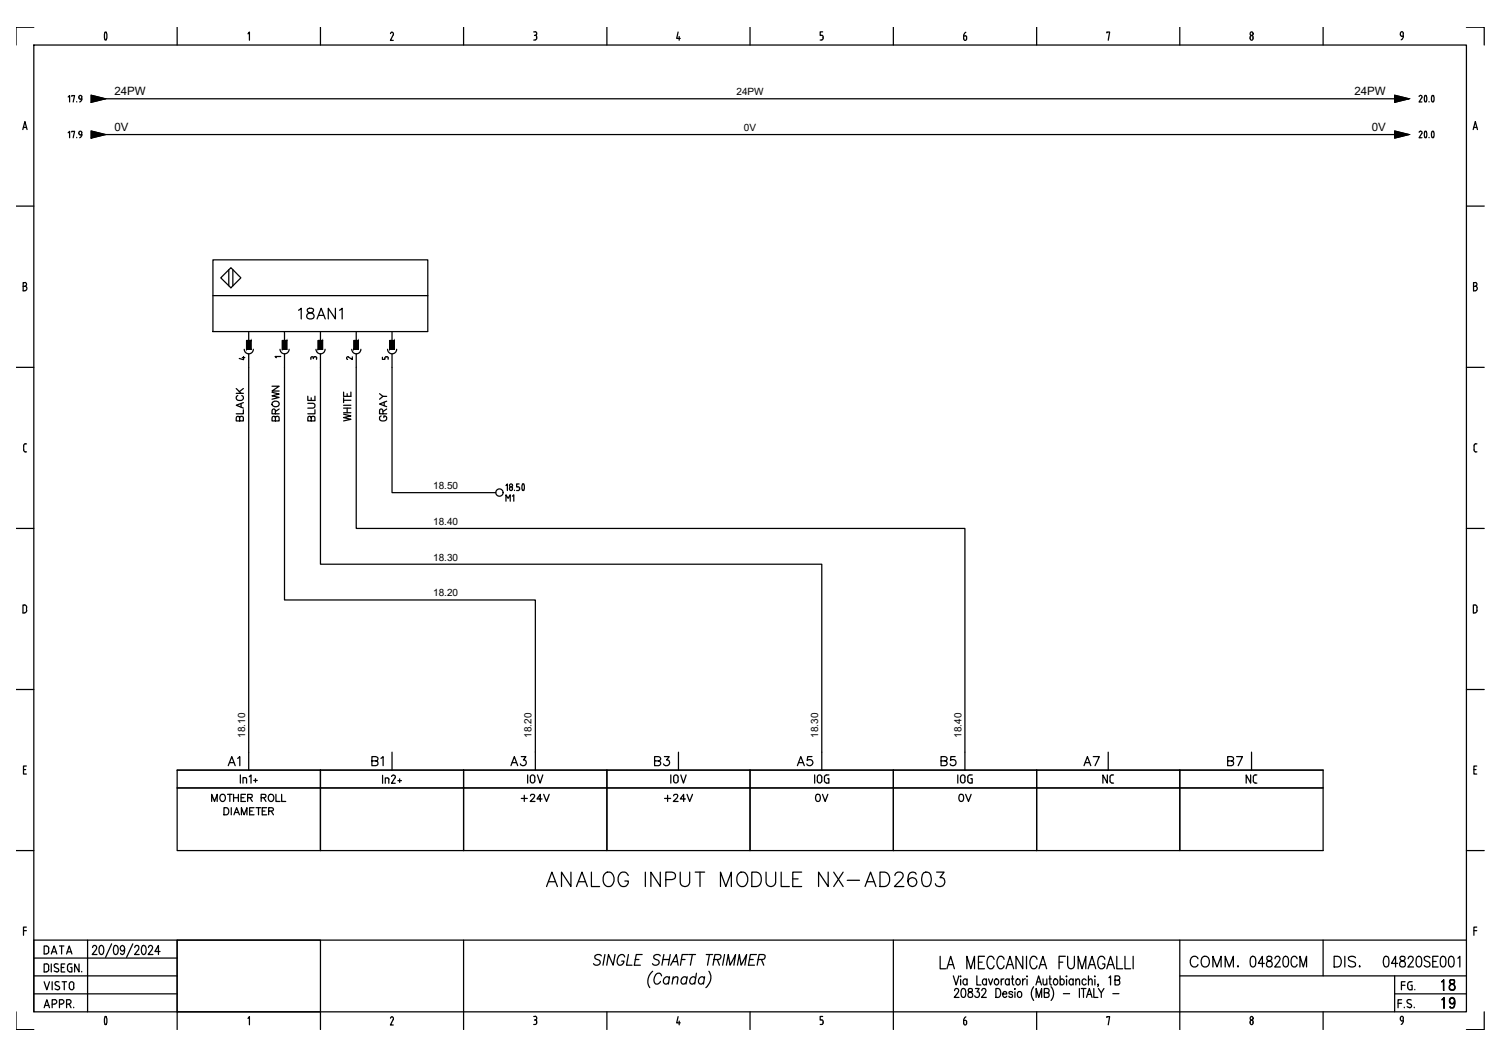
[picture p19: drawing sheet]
<svg xmlns="http://www.w3.org/2000/svg" width="297mm" height="210mm" viewBox="0 0 297 210" stroke-linecap="round" stroke-linejoin="round" font-family="sans-serif">
<defs><g id="words">
<g font-size="2.3">
<text x="22.7" y="18.9">24PW</text>
<text x="268.4" y="18.9">24PW</text>
<text x="22.7" y="26">0V</text>
<text x="271.8" y="26">0V</text>
</g>
<g font-size="2">
<text x="145.9" y="18.9">24PW</text>
<text x="147.4" y="26">0V</text>
<text x="85.8" y="96.9">18.50</text>
<text x="85.8" y="104">18.40</text>
<text x="85.8" y="111.1">18.30</text>
<text x="85.8" y="118.2">18.20</text>
<text x="48.6" y="146.3" transform="rotate(-90 48.6 146.3)">18.10</text>
<text x="105.3" y="146.3" transform="rotate(-90 105.3 146.3)">18.20</text>
<text x="162.1" y="146.3" transform="rotate(-90 162.1 146.3)">18.30</text>
<text x="190.5" y="146.3" transform="rotate(-90 190.5 146.3)">18.40</text>
</g>
</g></defs>
<g fill="none" stroke="#000" stroke-width=".25">
<path d="M6.7 8.9h283.9v191.7h-283.9zM6.7 5.4h-3.5v3.5M13.5 19.2l.3-.3v1.3M14.2 19.1v-.2h.6l-.3 1.3M15.9 19.6h.3M16.2 19.2v.4M16.2 19.2a.34 .34 0 0 0-.4-.2 .34 .34 0 0 0-.2 .4 .34 .34 0 0 0 .3 .2M16.2 19.6v.3l-.4 .3M18.1 18.9l2.8 .7-2.8 .7zM20.8 6.4h.3M20.8 7.8h.3M20.8 6.4l-.1 .7 .1 .8"/>
<path d="M20.9 19.6h255.5M21.1 6.4l.1 .7-.1 .8M35.1 5.4v3.5M49.1 6.7l.3-.4v1.7M63.5 5.4v3.5M77.4 6.7l.3-.3a.38 .38 0 0 1 .2 .6M77.9 6.9l-.5 1.1h.5M91.9 5.4v3.5M105.8 6.3h.3a.38 .38 0 0 1 .3 .4 .38 .38 0 0 1-.5 .3M106.1 7l.3 .4M106.3 7.4v.1M106.4 7.5l-.2 .4h-.4"/>
<path d="M120.3 5.4v3.5M134.4 6.3l-.3 1.3h.7M134.6 7.2v.8M148.6 5.4v3.5M162.5 7.9h.3M162.8 7l.3 .4M163 6.3h-.5v.7h.3M163.1 7.4v.1M163.1 7.5l-.3 .4M177 5.4v3.5M191 7.6l.3 .4 .3-.4M191.2 7.1h-.2v.6"/>
<path d="M191.3 7.1l.2 .1 .1 .2M191.4 6.4l-.4 .4v.3M191.5 7.5v.2M205.4 5.4v3.5M219.3 6.5v-.2h.6l-.3 1.7M233.8 5.4v3.5M247.7 7.4l.3-.4 .3 .4M247.7 7.6l.3 .4 .3-.4M247.7 7.4v.2M248.3 7.4v.2M262.2 5.4v3.5M276.4 18.9l2.8 .7-2.8 .7z"/>
<path d="M277.5 6.7v.3l.3 .2M277.5 6.6l.3-.3 .3 .3M278.1 6.7v.5h-.3M278.1 7.1l-.2 .6-.2 .2M281.2 19.1l.3-.2a.3 .3 0 0 1 .3 .5l-.6 .8h.6M282.3 19h.3M282.4 19l-.2 .6 .2 .5M282.6 19l.1 .8-.1 .4-.3-.1M283.8 19l-.1 .8 .1 .4 .3-.1M283.8 19h.3M284.1 19l.1 .6-.1 .5M290.6 5.4h3.5v3.5"/>
<path d="M4.5 25.7l.4-1.6 .5 1.6M4.7 25.3h.6M13.5 26.3l.3-.3v1.3M14.2 26.2v-.2h.6l-.3 1.3M15.2 20.1v.1M15.2 27.2v.1M15.9 26.7h.3M16.2 26.3v.4M16.2 26.3a.34 .34 0 0 0-.4-.2 .34 .34 0 0 0-.2 .4 .34 .34 0 0 0 .3 .2M16.2 26.7v.3l-.4 .3M18.1 26l2.8 .7-2.8 .7zM20.9 26.7h255.5"/>
<path d="M276.4 26l2.8 .7-2.8 .7zM281.2 26.2l.3-.2a.3 .3 0 0 1 .3 .5l-.6 .8h.6M282.3 26.1h.3M282.3 27.2h.3M282.4 26.1l-.2 .6 .2 .5M282.6 26.1l.2 .6-.2 .5M283.2 20.1v.1M283.2 27.2v.1M283.8 26.1l-.2 .6 .2 .5M283.8 26.1h.3M283.8 27.2h.3M284.1 26.1l.1 .6-.1 .5"/>
<path d="M291.9 25.7l.4-1.6 .5 1.6M292 25.3h.6M3.2 40.9h3.5M4.6 56.8h.3M4.9 56h-.3v1.6h.3M5 56a.38 .38 0 0 1 .3 .4 .38 .38 0 0 1-.3 .3 .45 .45 0 0 1 .3 .5 .45 .45 0 0 1-.3 .4M42.2 51.5h42.6v14.2h-42.6zM42.2 58.6h42.6M43.7 55.1l2.1-2 1.9 2-1.9 1.9zM45.3 53.5v3.2M46.1 53.5v3.2M290.6 40.9h3.5"/>
<path d="M292 56.8h.3M292.3 56h-.3v1.6h.3M292.4 56a.38 .38 0 0 1 .3 .4 .38 .38 0 0 1-.3 .3 .45 .45 0 0 1 .3 .5 .45 .45 0 0 1-.3 .4M3.2 72.8h3.5M46.8 78h1.4M46.8 77l1 1M47.1 78.4a.51 .51 0 0 0-.3 .6 .51 .51 0 0 0 .5 .4h.4a.51 .51 0 0 0 .5-.4 .51 .51 0 0 0-.3-.6M48 70.9h.5M48.2 79.8l-1.4 .5 1.4 .6M48.2 77l-.8 .6M48.3 70.7v.6l-.9-.3M48.4 69.2a.9 .9 0 0 0 .9 .9 .9 .9 0 0 0 .9-.9"/>
<path d="M48.9 67.5h.8v1.8h-.8zM49.3 65.7v1.8M49.3 70.1v82.5M53.9 77.8l1.4 .3-1.4 .4 1.4 .3-1.4 .3M53.9 76.6h1.4l-1.4 .9h1.4M54 79.8a.67 .67 0 0 1 .9-.3 .67 .67 0 0 1 .2 1 .7 .7 0 0 1-.8 .1 .7 .7 0 0 1-.3-.8zM55.5 69.2a.9 .9 0 0 0 .9 .9 .9 .9 0 0 0 .9-.9M55.6 70.7h-1.1l.3 .2M56 67.5h.8v1.8h-.8zM56.4 70.1v48.8h49.7v33.7M56.4 65.7v1.8M59.2 61.5l.5-.4v2.1"/>
<path d="M61 79.9h1a.48 .48 0 0 1 .4 .5 .48 .48 0 0 1-.4 .5h-1M61 78.5v.9h1.4v-.9M61 61.2a.42 .42 0 0 0 .2 .7 .91 .91 0 0 1 1 .9 .76 .76 0 0 1-.8 .4 .76 .76 0 0 1-.6-.7 1.36 1.36 0 0 1 1.2-.7l.1-.4a.85 .85 0 0 0-1.1-.2zM61.6 71v.2M61.6 71l.3-.3 .2 .3M61.7 78.8v.6M62.1 71v.1M62.3 70.7h.2M62.4 70.7l-.3 .3M62.5 70.7l.3 .3M62.6 69.2a.9 .9 0 0 0 .9 .9 .9 .9 0 0 0 .9-.9M62.7 71v.2"/>
<path d="M62.8 63.2l.8-2.1 .9 2.1M63 67.5h.9v1.8h-.9zM63.1 62.5h1M63.5 70.1v41.7h99.3v40.8M63.5 65.7v1.8M66.5 61.1v2.1l-1.4-2.1v2.1M67.3 61.5l.5-.4v2.1M68.1 77.7v.9h1.4v-.9M68.1 79.3h1.4M68.1 78.8v1M68.7 71l.2 .3M68.8 78v.6"/>
<path d="M69.1 70.7h-.3l-.1 .3M69.7 69.2a.9 .9 0 0 0 .9 .9 .9 .9 0 0 0 .9-.9M69.8 70.7v.6l-.7-.5M70.1 67.5h.9v1.8h-.9zM70.6 70.1v34.6h120.6v47.9M70.6 65.7v1.8M75.2 78l.7 .6-.7 .5M75.8 70.8v.4h.5v-.2M75.9 78.6h.7M76.1 79.7v.7M76.5 70.7h.2M76.5 70.7l-.2 .3"/>
<path d="M76.6 79.5l-1.4 .6 1.4 .5M76.7 70.7l.2 .3M76.8 69.2a.9 .9 0 0 0 .9 .9 .9 .9 0 0 0 .9-.9M76.9 71v.2M77.2 67.5h.9v1.8h-.9zM77.7 70.1v27.5h20.5M77.7 65.7v1.8M290.6 72.8h3.5M4.7 88.4v.8a.42 .42 0 0 0 .6 .4M5 88h.3M5 87.9l-.3 .5M47.5 82.8l.3-.3 .4 .1v.2v.6h-1.4l.1-.8 .2-.1 .3 .1 .1 .8"/>
<path d="M47.8 80v.7M48.2 81.2v.8h-1.4M54.6 82.8l.3-.3 .3 .1 .1 .2v.6h-1.4l.1-.8 .2-.1 .3 .1 .1 .8M54.6 82l-.1-.8-.3-.1-.3 .3v.6h1.4M55.3 81.1l-.7 .5M61.7 82.8l.2-.3 .5 .1v.2v.6h-1.4l.1-.8 .2-.1 .3 .1 .1 .8M62.4 81.2v.8h-1.4M68.1 82.1l1.4 .3-1.4 .4 1.4 .3-1.4 .3M68.1 81.8h1.4M68.1 80.9h1.4M68.1 80.3h1.4M68.8 80.9v.9"/>
<path d="M75.5 82.4a.51 .51 0 0 0-.3 .6 .51 .51 0 0 0 .5 .4 .57 .57 0 0 0 .8-.1 .57 .57 0 0 0-.1-.8l-.3-.1v.4M75.9 82l-.1-.8-.2-.1h-.3l-.1 .9h1.4M76.6 81.1l-.7 .5M100.3 99.3v-1.2l.4 .7 .4-.7v1.2M100.3 96.2l.2-.3v1.3M101.5 98.4l.3-.3v1.2M101.5 96.8v.1M101.6 96.8a.31 .31 0 0 0-.5-.2 .31 .31 0 0 0 0 .5 .31 .31 0 0 0 .5-.2M102 97.2h.1M102.4 97.2h.3M102.7 96.5l.3 .3M102.9 95.9h-.5v.6h.3"/>
<path d="M102.9 96.8v.1M103 96.9l-.3 .3M103.5 96h.3M103.5 97.1h.3M103.5 96l-.1 .6 .1 .5M103.8 96l.1 .6-.1 .5M292.1 88.4v.8a.42 .42 0 0 0 .6 .4M292.4 88h.3M292.4 87.9l-.3 .5M3.2 104.7h3.5M4.9 119.9h-.3v1.6h.3M4.9 119.9l.3 .2 .1 .3"/>
<path d="M290.6 104.7h3.5M3.2 136.7h3.5M5.3 120.4v.6M5.3 121l-.1 .2-.3 .3M290.6 136.7h3.5M292.7 121l-.1-.9-.1-.1-.5-.1v1.6h.3M292.7 121l-.1 .2-.3 .3M4.7 152.5h.4M5.2 151.8h-.5v1.6h.5M35.1 152.6h227.1v16h-28.4v-16v16h-28.4v-16v16h-28.4v-16v16h-28.4v-16v16h-28.3v-16v16h-28.4v-16v16h-28.4v-16v16h-28.4zM35.1 156.2h227.1M41.9 158.9v-1.5l.6 1.5 .5-1.5v1.5"/>
<path d="M43.7 157.6a.65 .65 0 0 1 .9 .1 .65 .65 0 0 1-.1 .9 .65 .65 0 0 1-.9-.1 .65 .65 0 0 1 .1-.9zM45.1 157.4h.9M45.2 151.8l.7-1.8 .7 1.8M45.5 151.2h.8M45.5 157.4v1.5M46.3 157.4v1.5M46.3 158.1h.9M47.1 150.3l.4-.3v1.8M47.2 157.4v1.5M47.6 153.6v1.6M47.8 158.1h.5M48.6 157.4h-.8v1.5h.8"/>
<path d="M48.9 154.4v.8M48.9 154.4l-.2-.2-.5-.1v1.1M49.1 158.1l.8-.1 .1-.4-.9-.2v1.5M49.4 154l.3-.4v1.6M49.5 158.1l.5 .8M50.3 154.7h.7M50.6 154.3v.7M51.8 158.1l.8-.1 .1-.2-.1-.2-.8-.2v1.5M52.2 158.1l.5 .8M53.3 157.6a.65 .65 0 0 1 .9 .1 .65 .65 0 0 1-.1 .9 .65 .65 0 0 1-.9-.1 .65 .65 0 0 1 .1-.9zM54.7 157.4v1.5h.8M55.8 157.4v1.5h.8"/>
<path d="M73.7 150.8l1-.1 .2-.2-.1-.4-.3-.1h-.8v1.8h.8l.3-.2v-.6l-.3-.2M75.5 150.3l.4-.3v1.8M75.8 153.7v1.6M77 154.5v.8M77.1 154.5l-.2-.3h-.6v1.1M77.7 149.1v3.5M77.9 153.6l-.3 .3M78 153.6a.37 .37 0 0 1 .3 .6M78.2 154.2l-.6 1.1h.7M78.8 154.7h.8M79.2 154.4v.7M101.2 151.8l.7-1.8 .7 1.8"/>
<path d="M101.5 151.2h.8M103.3 150h.9l-.5 .6a.59 .59 0 0 1 .4 1 .59 .59 0 0 1-1-.2M103.3 158.3h1.2M103.9 157.6v1.3M104.6 153.6v1.6M105.1 154a.44 .44 0 0 1 .4-.4 .44 .44 0 0 1 .5 .4M105.1 154.1v.6a.44 .44 0 0 0 .4 .5 .44 .44 0 0 0 .5-.5v-.6M105.1 157.8l.3-.4 .4 .1 .1 .2-.2 .5-.6 .7h.9M106.5 153.6l.5 1.6 .6-1.6M107.4 158.4h-1l.7-1v1.5M107.7 157.4l.6 1.5 .5-1.5M129.7 150.8l1-.1 .2-.2-.1-.4-.3-.1h-.8v1.8h.8a.48 .48 0 0 0 .4-.5 .48 .48 0 0 0-.4-.5"/>
<path d="M131.7 150h.9l-.5 .6a.6 .6 0 0 1 .4 1 .6 .6 0 0 1-1-.2M131.7 158.3h1.2M132.3 157.6v1.3M132.9 153.6v1.6M133.5 154a.44 .44 0 0 1 .4-.4 .44 .44 0 0 1 .5 .4M133.5 154.1v.6a.44 .44 0 0 0 .4 .5 .44 .44 0 0 0 .5-.5v-.6M133.5 157.8l.3-.4 .4 .1 .1 .2-.2 .5-.7 .7h1M134.4 149.1v3.5M134.9 153.6l.5 1.6 .6-1.6M135.8 158.4h-1l.7-1v1.5M136.1 157.4l.6 1.5 .5-1.5M158 151.8l.7-1.8 .7 1.8"/>
<path d="M158.3 151.2h.8M160.9 150h-.8l-.2 .7a.64 .64 0 0 1 1 0 .64 .64 0 0 1-.1 1 .64 .64 0 0 1-.9-.3M161.4 153.6v1.6M161.8 157.5l.4-.1a.77 .77 0 0 1 .4 .8 .77 .77 0 0 1-.6 .7 .9 .9 0 0 1-.2-1.4zM162 154a.44 .44 0 0 1 .4-.4 .44 .44 0 0 1 .4 .4M162 154.1v.6a.44 .44 0 0 0 .4 .5 .44 .44 0 0 0 .4-.5v-.6M163 157.4l.5 1.5 .5-1.5M163.4 154.1v.9l.4 .2M163.8 153.6h.5M163.8 153.6l-.4 .2v.2M164 154.3h.3v.9h-.5M186.5 150.8l1-.1 .2-.2-.1-.4-.3-.1h-.8v1.8h.8a.48 .48 0 0 0 .4-.5 .48 .48 0 0 0-.4-.5"/>
<path d="M189.3 150h-.9l-.1 .7a.62 .62 0 0 1 1 0 .62 .62 0 0 1-.1 .9 .62 .62 0 0 1-.9-.2M189.8 153.6v1.6M190.2 157.5l.3-.1a.75 .75 0 0 1 .5 .8 .75 .75 0 0 1-.6 .7 .93 .93 0 0 1-.2-1.4zM190.3 154.1v.7M190.4 154a.44 .44 0 0 1 .4-.4 .44 .44 0 0 1 .4 .4M191.2 154.1v.6a.44 .44 0 0 1-.4 .5 .44 .44 0 0 1-.4-.5M191.3 157.4l.6 1.5 .5-1.5M191.8 154.1v.9l.4 .2h.5v-.9h-.3M192.7 153.6l-.7 .1-.2 .3M214.8 151.8l.7-1.8 .6 1.8M215.1 151.2h.8M216.6 150h1.2l-.8 1.8"/>
<path d="M219.4 153.6v1.6l-.9-1.6v1.6M219.6 149.1v3.5M220 154.8a.54 .54 0 0 0 .7 .4M220.7 153.6l-.7 .2v1M243.3 150.8l1-.1 .1-.2v-.4l-.4-.1h-.7v1.8h.7l.4-.2v-.6l-.4-.2M245 150h1.2l-.8 1.8M247.8 153.6v1.6l-.9-1.6v1.6M248 149.1v3.5M248.4 154.8a.54 .54 0 0 0 .7 .4M249.1 153.6l-.7 .2v1M292.1 152.5h.4M292.6 151.8h-.5v1.6h.5"/>
<path d="M3.2 168.6h3.5M44.4 160.1h.5a.76 .76 0 0 1 .5 .7 .76 .76 0 0 1-.5 .7h-.5zM45.8 160.1v1.4M46.4 161.5l.5-1.4 .5 1.4M46.6 161h.6M47.8 161.5v-1.4l.6 1.4 .5-1.4v1.4M49.5 160.8h.5M50.3 160.1h-.8v1.4h.8M50.7 160.1h1M51.2 160.1v1.4M52 160.8h.5M52.8 160.1h-.8v1.4h.8"/>
<path d="M53.2 160.8l.8-.1 .2-.3-.3-.3h-.7v1.4M53.7 160.8l.5 .7M108.3 175.7l1.1-2.8 1.1 2.8M108.7 174.8h1.3M113.1 172.9v2.8l-1.8-2.8v2.8M114.2 175.7l1.1-2.8 1.1 2.8M114.7 174.8h1.3M117.2 172.9v2.8h1.6M119.8 173.3a1.05 1.05 0 0 1 1.2-.4 1.05 1.05 0 0 1 .7 1.1 1.33 1.33 0 0 1-1.4 1.7 1.64 1.64 0 0 1-.5-2.4zM124.5 173.5a1.04 1.04 0 0 0-1.2-.6 1.04 1.04 0 0 0-.8 1.1 1.33 1.33 0 0 0 1.3 1.7 1.01 1.01 0 0 0 .7-1.1h-.7M127.9 172.9v2.8M130.8 172.9v2.8l-1.8-2.8v2.8"/>
<path d="M131.9 174.3h1.3a.74 .74 0 0 0 .7-.7 .74 .74 0 0 0-.7-.7h-1.3v2.8M134.8 172.9v2a.94 .94 0 0 0 .9 .8 .94 .94 0 0 0 1-.8v-2M137.8 172.9h1.8M138.7 172.9v2.8M142.8 175.7v-2.8l1 2.8 1.1-2.8v2.8M146.5 173a1.08 1.08 0 0 1 1.7 1 1.33 1.33 0 0 1-1.4 1.7 1.67 1.67 0 0 1-.3-2.7zM149 172.9h.9a1.55 1.55 0 0 1 1 1.4 1.55 1.55 0 0 1-1 1.4h-.9zM151.8 172.9v2a.96 .96 0 0 0 1 .8 .96 .96 0 0 0 .9-.8v-2M154.8 172.9v2.8h1.6M157.1 174.2h1.1M158.9 172.9h-1.8v2.8h1.8M164.1 172.9v2.8l-1.9-2.8v2.8"/>
<path d="M165.2 172.9l1.9 2.8M167.1 172.9l-1.9 2.8M167.9 174.5h2.4M171.4 175.7l1.1-2.8 1.1 2.8M171.8 174.8h1.4M174.4 172.9h.9a1.53 1.53 0 0 1 1 1.4 1.53 1.53 0 0 1-1 1.4h-.9zM177.3 173.5l.2-.4a.9 .9 0 0 1 1.4 0 .93 .93 0 0 1-.3 1.2l-1.4 1.4h1.9M181.5 173.3a.8 .8 0 0 0-1.2-.3 2.13 2.13 0 0 0 0 2.6 .88 .88 0 0 0 1.3-.4 .88 .88 0 0 0-.6-1.2 .88 .88 0 0 0-1.1 .8M183 173a.94 .94 0 0 1 1.4 .4 2.31 2.31 0 0 1-.3 2.2 .89 .89 0 0 1-1.3-.4 2.37 2.37 0 0 1 .2-2.2zM185.6 172.9h1.5l-.8 1.1a.91 .91 0 0 1 .9 1 .91 .91 0 0 1-1.2 .7l-.4-.1-.3-.4M290.6 168.6h3.5M4.7 184.5h.5"/>
<path d="M5.2 183.8h-.5v1.6M6.7 189.9h28.4M6.7 193.4h28.4M6.7 197h28.4M8.7 199.7l.6-1.5 .5 1.5M8.7 194.6l.6 1.6 .5-1.6M8.9 199.3h.8M9.2 187.5h-.5v1.6h.5M9.2 191.1h-.5v1.6h.5M9.2 187.5l.2 .1 .3 .4M9.2 191l.2 .1 .3 .4M9.6 188v.6"/>
<path d="M9.6 191.5v.7M9.7 188.6l-.1 .2-.4 .3M9.7 192.1l-.3 .5h-.2M10.2 189.1l.5-1.6 .6 1.6M10.2 191.1v1.6M10.3 188.7h.8M10.3 199h.5M10.3 194.6v1.6M10.7 192.4l.6 .2M10.8 198.2h-.5v1.5M10.8 198.1a.44 .44 0 0 1 .5 .5 .44 .44 0 0 1-.5 .4M10.9 191.7l.5 .3"/>
<path d="M11.1 191l.4 .1M11.1 195.3l.5 .2M11.1 191l-.4 .3 .2 .4M11.4 192l.2 .4-.3 .3M11.6 195.5a.41 .41 0 0 1 .1 .6 .41 .41 0 0 1-.6 0l-.2-.1M11.7 194.6a.43 .43 0 0 0-.6 0 .43 .43 0 0 0 0 .7M11.8 187.5h.9M11.8 199h.4M12.1 191.8h.6M12.2 198.2h-.4v1.5M12.2 187.5v1.6M12.2 198.1a.44 .44 0 0 1 .5 .5 .44 .44 0 0 1-.5 .4"/>
<path d="M12.3 194.6h.9M12.7 194.6v1.6M12.8 191.1h-.7v1.6h.7M13.2 189.1l.5-1.6 .6 1.6M13.2 199h.4M13.3 188.7h.8M13.4 191.5v.7M13.4 192.2l.1 .2 .3 .2M13.6 198.2h-.4v1.5M13.6 198.1a.44 .44 0 0 1 .5 .5 .44 .44 0 0 1-.5 .4M13.7 199l.4 .7M13.7 195.1v.7"/>
<path d="M13.8 195a.44 .44 0 0 1 .4-.4 .44 .44 0 0 1 .4 .4M13.8 195.7a.44 .44 0 0 0 .4 .5 .44 .44 0 0 0 .4-.5M13.8 191.1h.5M13.8 191l-.3 .2-.1 .3M14 191.8h.3v.9h-.5M14.6 195.1v.7M14.6 199.6v.1M15.7 191.1v1.6l-.9-1.6v1.6M16.2 192.5v.2M17.4 186.3v14.3M18.3 187.8v-.1a.43 .43 0 0 1 .7-.3 .43 .43 0 0 1 .1 .7l-.8 1.1h.9M19.8 187.5l.4-.1a1.22 1.22 0 0 1 0 1.8h-.2a1.29 1.29 0 0 1-.2-1.7z"/>
<path d="M22.1 187.1l-1.2 2.7M22.6 187.5l.4-.1a1.16 1.16 0 0 1 0 1.8h-.1a1.4 1.4 0 0 1-.3-1.7zM24.7 188l-.2 .4a.49 .49 0 0 1-.7-.4 .49 .49 0 0 1 .7-.5 1.29 1.29 0 0 1-.2 1.7l-.4-.3M26.3 187.1l-1.2 2.7M26.7 187.8l.3-.4 .5 .2v.5l-.8 1.1h.9M28.2 187.5l.3-.1a1.16 1.16 0 0 1 0 1.8h-.1a1.34 1.34 0 0 1-.2-1.7zM29.4 187.8v-.1a.43 .43 0 0 1 .6-.3 .43 .43 0 0 1 .2 .7l-.8 1.1h.9M31.7 188.6h-1l.7-1.2v1.8M35.1 186.3v17.8M35.1 186.3h28.4v14.3h-28.4zM91.9 186.3v17.8M119.2 189.5a.69 .69 0 0 0-.8-.3 .69 .69 0 0 0-.5 .7l.8 .4a.54 .54 0 0 1 .2 .6 .54 .54 0 0 1-.5 .4l-.6-.1-.2-.2"/>
<path d="M119.9 189.2l-.4 2.1M121.9 189.2l-.4 2.1-.9-2.1-.4 2.1M123.8 189.7l-.2-.4a.85 .85 0 0 0-1.2 .7 .98 .98 0 0 0 .3 1.3 .81 .81 0 0 0 .9-.8h-.4M124.5 189.2l-.4 2.1h1.1M125.9 190.2h.7M127.2 189.2h-1.1l-.4 2.1h1.2M129.3 192.5a2.47 2.47 0 0 0-.5 3.3M130.8 189.5a.69 .69 0 0 0-.8-.3 .69 .69 0 0 0-.4 .7l.8 .4a.54 .54 0 0 1 .2 .6 .54 .54 0 0 1-.5 .4l-.7-.1-.1-.2M131.1 193.4l-.2-.4a.83 .83 0 0 0-1.2 .7 1.1 1.1 0 0 0 .3 1.4 .83 .83 0 0 0 .9-.6M131.4 190.2h1.2M131.6 189.2l-.4 2.1M132.6 193.9a.71 .71 0 0 0-1 0 .71 .71 0 0 0 .1 1 .56 .56 0 0 0 .8-.2"/>
<path d="M132.7 193.6l-.3 1.5M132.8 189.2l-.4 2.1M132.9 191.3l1.1-2.1 .4 2.1M133.3 190.6h.9M133.4 194l.5-.4 .4 .1-.1 1.4M133.4 193.6l-.2 1.5M135 190.2h.7M136.1 193.9a.52 .52 0 0 0-.5-.3 .52 .52 0 0 0-.5 .3 .64 .64 0 0 0-.2 .7 .64 .64 0 0 0 .6 .5l.5-.4M136.2 193.6l-.3 1.5M136.4 189.2h-1.2l-.4 2.1M136.6 189.2h1.2M137.2 189.2l-.4 2.1"/>
<path d="M137.8 193.9a.52 .52 0 0 0-.5-.3 .52 .52 0 0 0-.5 .3 .64 .64 0 0 0-.1 .7 .64 .64 0 0 0 .6 .5l.4-.4M138 192.9l-.3 2.2M139.6 193.9l-.2-.2a.75 .75 0 0 0-.9 .4 .75 .75 0 0 0 .2 1h.3l.4-.4M139.6 193.6l-.2 1.5M139.9 189.2h1.3M140.5 192.5a2.39 2.39 0 0 1-.6 3.3M140.6 189.2l-.4 2.1M141.5 190.2h.8a.5 .5 0 0 0 .5-.4 .5 .5 0 0 0-.3-.6h-.8l-.4 2.1M142.1 190.2l.5 1.1M143.6 189.2l-.4 2.1M143.9 191.3l.4-2.1 .4 2.1 1.1-2.1-.4 2.1M146.1 191.3l.4-2.1 .4 2.1 1.1-2.1-.4 2.1"/>
<path d="M148.5 190.2h.8M149.9 189.2h-1.2l-.4 2.1h1.2M150.2 190.2h.9a.56 .56 0 0 0 .4-.9l-1.1-.1-.4 2.1M150.9 190.2l.4 1.1M177 186.3v17.8M186.3 189.5v2.5h1.1M187.6 192l.8-2.5 .7 2.5M187.9 191.2h.9M188.9 193.4l.6 1.8 .5-1.8M189.2 196.4v-.3a.42 .42 0 0 1 .6-.1 .42 .42 0 0 1 .1 .6l-.8 1.1h.9M190.4 193.4v.2zM190.4 194.1v1.1"/>
<path d="M190.6 196l.4-.1a1.18 1.18 0 0 1 0 1.8h-.1a1 1 0 0 1-.4-1.4zM191.6 192v-2.5l.8 2.5 .7-2.5v2.5M191.6 194.3a.4 .4 0 0 0-.3-.3 .4 .4 0 0 0-.4 .3l-.1 .4a.53 .53 0 0 0 .5 .5l.3-.2M191.6 194v1.2M191.9 196v.5a.63 .63 0 0 1 .8 .4 .63 .63 0 0 1-.3 .8 .56 .56 0 0 1-.6-.6 .56 .56 0 0 1 .7-.5 .39 .39 0 0 0 .1-.6zM193.3 195.9h.7l-.4 .7a.53 .53 0 0 1 .5 .8 .53 .53 0 0 1-1 0M193.6 193.4v1.8h.8M193.9 190.7h.7M194.6 196.4l.1-.4a.49 .49 0 0 1 .7 .2 .49 .49 0 0 1-.2 .6l-.7 .9h.9M195.1 189.5h-1.2v2.5h1.2M195.5 194.3a.4 .4 0 0 0-.4-.3 .4 .4 0 0 0-.4 .3v.4a.53 .53 0 0 0 .5 .5l.3-.2M195.5 194v1.2"/>
<path d="M195.9 194l.4 1.2 .4-1.2M197 190.1a.65 .65 0 0 0-1-.4 1.65 1.65 0 0 0 .1 2.3 .68 .68 0 0 0 .9-.6M197.1 194.3a.4 .4 0 0 1 .4-.3 .4 .4 0 0 1 .3 .3l.1 .4a.53 .53 0 0 1-.5 .5l-.3-.2zM197.3 195.9a.93 .93 0 0 1 1 .5 .93 .93 0 0 1-.1 1l-.4 .3h-.5zM198.4 194v1.2M198.7 197h.8l-.1-.3a.55 .55 0 0 0-.8 .3 .55 .55 0 0 0 .6 .7l.3-.3M198.9 194a.48 .48 0 0 0-.5 .6M199 190.1a.65 .65 0 0 0-1.1-.4 1.65 1.65 0 0 0 .2 2.3 .68 .68 0 0 0 .9-.6M199.4 192l.7-2.5 .8 2.5M199.6 191.2h1M200 194.3l-.1-.2a.38 .38 0 0 0-.7 .2v.3a.5 .5 0 0 0 .5 .6l.3-.2M200 194v1.2"/>
<path d="M200.4 194h.5M200.6 193.4v1.5l.1 .2 .2 .1M200.7 196.8a.4 .4 0 0 0-.4-.3 .4 .4 0 0 0-.4 .3l.2 .2 .5 .2 .1 .2a.4 .4 0 0 1-.4 .3 .4 .4 0 0 1-.4-.3M201.1 195.9v.2zM201.1 196.6v1.1M201.4 194.3l.1-.2a.36 .36 0 0 1 .6 .2l.1 .4a.53 .53 0 0 1-.6 .5l-.2-.2zM201.8 196.6a.53 .53 0 0 1 .7 .5 .53 .53 0 0 1-.7 .5l-.2-.4zM202.6 194v1.2M202.7 189.5v2.5l-1.4-2.5v2.5M203.2 194a.53 .53 0 0 0-.6 .6M203.4 189.5v2.5M203.5 193.4v.2z"/>
<path d="M203.5 194.1v1.1M204.8 195.6a2.22 2.22 0 0 0 0 2.7M205.3 195.2l.5-1.8 .6 1.8M205.3 197.7v-1.8l.5 1.8 .6-1.8v1.8M205.5 190.1a.65 .65 0 0 0-1-.4 1.65 1.65 0 0 0 .1 2.3 .68 .68 0 0 0 .9-.6M205.5 194.6h.7M205.9 192l.8-2.5 .7 2.5M206.2 191.2h.9M206.7 194l.1 1.1 .3 .1 .3-.3M206.9 196.8l.9-.1 .1-.3-.1-.4-.9-.1v1.8h.6l.3-.2 .1-.4-.4-.3M207.4 194v1.2M207.9 194h.4"/>
<path d="M208 193.4v1.5l.1 .2 .3 .1M208.3 195.6a2.09 2.09 0 0 1 0 2.7M208.9 194.1a.38 .38 0 0 1 .7 .2v.4a.53 .53 0 0 1-.5 .5l-.4-.5zM209.9 190.7h.7M210.1 194.3a.4 .4 0 0 1 .3-.3 .4 .4 0 0 1 .4 .3l.1 .4a.53 .53 0 0 1-.5 .5l-.3-.2M210.1 193.4v1.8M210.7 197h1.2M211.1 189.5h-1.2v2.5M211.3 193.4v.2zM211.3 194.1v1.1M211.6 189.5v1.8a.67 .67 0 0 0 .6 .7 .67 .67 0 0 0 .7-.7v-1.8M212.7 194.3a.4 .4 0 0 0-.4-.3 .4 .4 0 0 0-.4 .3l-.1 .4a.53 .53 0 0 0 .6 .5l.3-.2"/>
<path d="M212.7 194v1.2M213.2 194.4l.3-.4 .4 .1v1.1M213.2 194v1.2M213.6 192v-2.5l.8 2.5 .8-2.5v2.5M213.9 195.9v1.8M214.2 195.9h1M214.7 195.9v1.8M215.2 194.3a.42 .42 0 0 0-.4-.3 .42 .42 0 0 0-.3 .3l-.1 .3a.5 .5 0 0 0 .5 .6l.3-.2M215.3 197.7l.6-1.8 .5 1.8M215.5 197.1h.7M215.6 192l.8-2.5 .7 2.5M215.7 194.4l.3-.4 .4 .1v1.1"/>
<path d="M215.7 193.4v1.8M215.9 191.2h1M216.7 195.9v1.8h.9M217 193.4v.2zM217 194.1v1.1M217.7 195.1l-.1 .1-.1-.1h.2l-.2 .4M217.7 195.9l.5 .9v.9M218.8 195.9l-.6 .9M218.9 190.1a.65 .65 0 0 0-1-.4 1.65 1.65 0 0 0 .2 2.3 .73 .73 0 0 0 .8-.9h-.4M219.3 192l.8-2.5 .7 2.5M219.6 191.2h1M219.7 193.8l.4-.4v1.8"/>
<path d="M220.5 197h1.2M220.9 194.3l.9-.1 .1-.2-.1-.4-.2-.2h-.7v1.8h.7l.2-.1 .1-.5-.3-.3M221.3 189.5v2.5h1.2M222.9 189.5v2.5h1.1M224.5 189.5v2.5M233.8 193.4h56.8M233.8 186.3v17.8M237.4 190a.78 .78 0 0 0-.9-.4 .78 .78 0 0 0-.6 .8 .9 .9 0 0 0 .3 1.1 .9 .9 0 0 0 1.1-.1l.1-.2M238.2 189.8a.9 .9 0 0 1 1.2-.1 .9 .9 0 0 1 .2 1.2 .81 .81 0 0 1-.8 .8 .81 .81 0 0 1-.8-.8zM240.3 191.7v-2.2l.9 2.2 .8-2.2v2.2M242.8 191.7v-2.2l.8 2.2 .8-2.2v2.2M245.2 191.6l.1-.1 .1 .1-.1 .1z"/>
<path d="M248 189.7l.4-.2a.96 .96 0 0 1 .4 1.2l-.2 .9-.4 .1a.96 .96 0 0 1-.5-1.2zM250.5 191h-1.2l.9-1.5v2.2M251.1 189.7a.49 .49 0 0 0 .2 .7 .66 .66 0 0 1 .8 .6 .66 .66 0 0 1-.7 .7 .69 .69 0 0 1-.4-.9 .69 .69 0 0 1 .8-.4 .43 .43 0 0 0 .2-.5 .43 .43 0 0 0-.3-.4zM252.7 190l.1-.3a.57 .57 0 0 1 .8 .2 .57 .57 0 0 1-.2 .7l-.8 1.1h1.1M254.5 189.7l.3-.2a.96 .96 0 0 1 .5 1.2l-.2 .9-.4 .1a.96 .96 0 0 1-.5-1.2zM257 190a.62 .62 0 0 0-.7-.4 .62 .62 0 0 0-.5 .8 .89 .89 0 0 0 .8 1.3l.4-.5M257.6 191.7v-2.2l.7 2.2 .6-2.2v2.2M262.2 186.3v7.1M264.4 189.5h.7a1.13 1.13 0 0 1 .7 1.1 1.13 1.13 0 0 1-.7 1.1h-.7zM266.5 189.5v2.2M268.6 189.8a.82 .82 0 0 0-1.4 .2l.2 .4 .8 .2a.56 .56 0 0 1 .4 .8 .97 .97 0 0 1-1.4 0M269.4 191.5l.1 .1-.1 .1z"/>
<path d="M274.4 189.7l.4-.2a1 1 0 0 1 .4 1.2l-.2 .9-.4 .1a1.25 1.25 0 0 1-.4-1.8zM276.4 197h14.2M276.4 193.4v7.2M277 191h-1.3l.8-1.5v2.2M277 198.9h.7M277.5 189.7a.45 .45 0 0 0 .2 .7 .66 .66 0 0 1 .8 .6 .66 .66 0 0 1-.7 .7 .68 .68 0 0 1-.4-.9 .68 .68 0 0 1 .8-.4 .43 .43 0 0 0 .2-.5 .43 .43 0 0 0-.3-.4zM277.7 195.3h.7M277.7 198.2h-.7v1.5M278.3 199.6v.1M278.4 194.6h-.7v1.6M278.8 199.5l.6 .2M279 190v-.1a.54 .54 0 0 1 .7-.4l.3 .3a.75 .75 0 0 1-.2 .8l-.8 1.1h1.1"/>
<path d="M279.2 198.1l-.3 .2-.1 .3 .9 .7-.1 .3-.3 .1M279.2 198.1l.4 .1M279.6 195.3h.2v.9l-.6-.1-.2-.4M279.8 194.6l-.6 .1-.2 .1-.1 1M280.2 199.6v.1M280.4 196.1v.1M280.8 189.7l.5-.2a1.44 1.44 0 0 1 0 2.2h-.2a.96 .96 0 0 1-.5-1.2zM283.4 189.8a.57 .57 0 0 0-.8-.2 .57 .57 0 0 0-.3 .7l.7 .3a.55 .55 0 0 1 .3 .7 .55 .55 0 0 1-.7 .4l-.4-.3M283.9 190.6h.7M285 189.5h-1.1v2.2h1.1M285.6 189.7l.4-.2a.96 .96 0 0 1 .5 1.2l-.2 .9-.4 .1a.96 .96 0 0 1-.5-1.2zM285.7 194.6l.4-.4v2.1l-.1-2-.3 .4z"/>
<path d="M285.7 198.1l.5-.4v2.1h-.1v-1.9zM287.2 196l.3 .2M287.3 189.7l.4-.2a.96 .96 0 0 1 .4 1.2l-.2 .9-.4 .1a.96 .96 0 0 1-.5-1.2zM287.3 198.5l.1 .3 .3 .1 .3-.1 .2-.3M287.3 198.2l.1-.3 .3-.1 .3 .1 .2 .3M287.3 194.2l-.1 .5 .2 .3 .8 .4a.53 .53 0 0 1-.3 .8h-.3a.54 .54 0 0 1-.4-.5 .54 .54 0 0 1 .4-.5l.6-.3a.44 .44 0 0 0-.3-.7zM287.3 194.3l.3-.1 .6 .1M287.4 199.6l.2 .1 .4-.1M287.4 194.2a.52 .52 0 0 0 .2 .8 .67 .67 0 0 1 .8 .8 .67 .67 0 0 1-1.2 .3 .74 .74 0 0 1 .7-1.1 .52 .52 0 0 0 .2-.8M287.6 197.8a.62 .62 0 0 0-.3 .6 .62 .62 0 0 0 .3 .5M287.9 197.8a1.48 1.48 0 0 1 .1 1.9M288.2 198.7a.54 .54 0 0 1-.9 0 .59 .59 0 0 1 .1-.8 .59 .59 0 0 1 .8 .1 2 2 0 0 1-.2 1.7 .54 .54 0 0 1-.7-.2l.1 .2"/>
<path d="M288.2 198.4l-.1 .3-.2 .2M288.3 196l-.3 .2M288.9 189.9l.4-.4v2.2M290.6 186.3h-283.9v14.3M292.1 184.5h.5M292.6 183.8h-.5v1.6M3.2 200.6v3.5h3.5M20.8 201.6h.3M20.8 203h.3M20.8 201.6l-.1 .7 .1 .7M21.1 201.6l.1 .7-.1 .7M49.1 201.9l.3-.4v1.6"/>
<path d="M63.5 200.6v3.5M77.4 201.8l.3-.3a.38 .38 0 0 1 .2 .6M77.9 202.1l-.5 1.1h.5M105.8 201.5h.2M106.1 201.4a.38 .38 0 0 1 .3 .5 .38 .38 0 0 1-.5 .3M106.1 202.1l.3 .4M106.3 202.5v.2M106.4 202.7l-.2 .3-.4 .1M120.3 200.6v3.5M134.4 201.5l-.3 1.2h.7M134.6 202.4v.7M148.6 200.6v3.5"/>
<path d="M162.5 203.1h.3M162.8 202.1l.3 .4M163 201.5h-.5v.7h.3M163.1 202.5v.2M163.1 202.7l-.3 .4M191 202.2l.1 .9h.3l.2-.3M191 202.2h.2M191.3 202.3h.2l.1 .3M191.4 201.6l-.4 .4v.3M191.5 202.6v.2M205.4 200.6v3.5M219.3 201.7v-.2h.6l-.3 1.6"/>
<path d="M247.7 202.7l.3 .4 .3-.4M248.3 202.6v.1M248.3 202.5l-.3-.3-.2 .2-.1 .3M262.2 200.6v3.5M277.5 202l.3 .4M277.8 202.4h.3M278.1 201.8v.5M278.1 201.8l-.3-.4-.3 .2v.4M278.1 202.3l-.2 .6-.2 .2M294.1 200.6v3.5h-3.5"/>
<circle cx="248" cy="6.7" r=".34"/>
<circle cx="99" cy="97.6" r=".72"/>
<circle cx="101.3" cy="96.2" r=".3"/>
<circle cx="248" cy="201.8" r=".34"/>
</g>
<g fill="#000" stroke="#000" stroke-width=".2">
<path d="M18.1 18.9l2.8 .7-2.8 .7zM276.4 18.9l2.8 .7-2.8 .7zM18.1 26l2.8 .7-2.8 .7zM276.4 26l2.8 .7-2.8 .7z"/>
<path d="M49.7 67.5v1.8h-.8zM48.9 67.5v1.8l.8-1.8z"/>
<path d="M56.8 67.5v1.8h-.8zM56 67.5v1.8l.8-1.8z"/>
<path d="M63.9 67.5v1.8h-.9zM63 67.5v1.8l.9-1.8z"/>
<path d="M71 67.5v1.8h-.9zM70.1 67.5v1.8l.9-1.8z"/>
<path d="M78.1 67.5v1.8h-.9zM77.2 67.5v1.8l.9-1.8z"/>
</g>
<use href="#words"/>
</svg>
